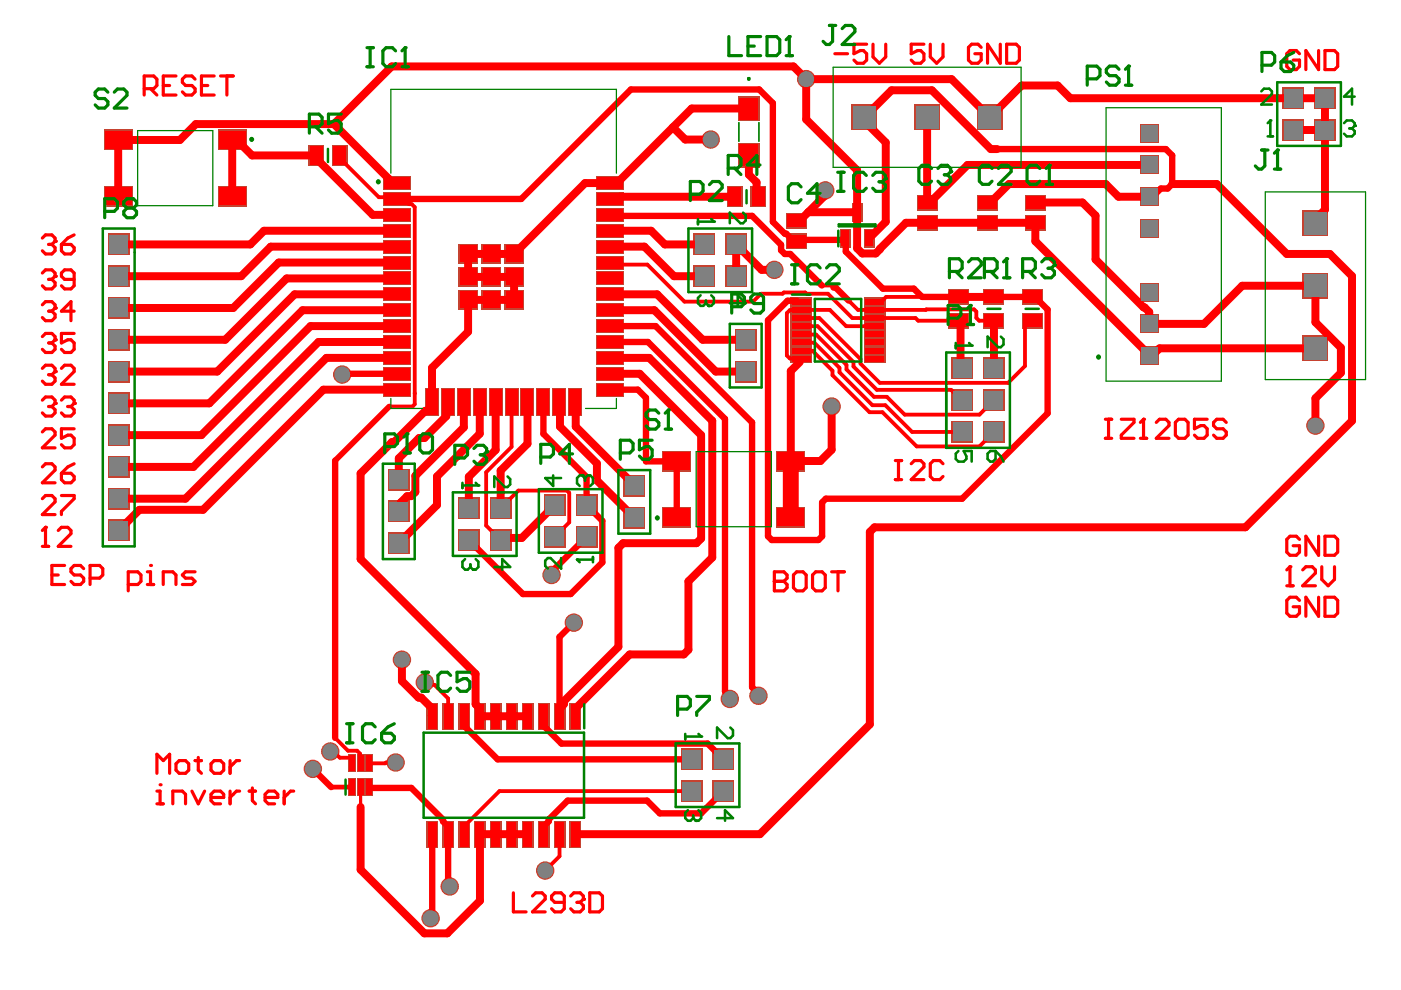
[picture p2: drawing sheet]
<svg xmlns="http://www.w3.org/2000/svg" width="297mm" height="210mm" viewBox="0 0 297 210" stroke-linecap="round" stroke-linejoin="round" font-family="sans-serif">
<g fill="#c64230">
<circle cx="85.2" cy="139.9" r="1.96"/>
<circle cx="90.1" cy="144.7" r="1.96"/>
<circle cx="70" cy="159.3" r="1.96"/>
<circle cx="72.6" cy="79.4" r="1.96"/>
<circle cx="116.9" cy="121.9" r="1.96"/>
<circle cx="154.7" cy="148.2" r="1.96"/>
<circle cx="160.8" cy="147.5" r="1.96"/>
<circle cx="95.4" cy="188" r="1.96"/>
<circle cx="121.7" cy="132" r="1.96"/>
<circle cx="115.6" cy="184.6" r="1.96"/>
<circle cx="91.3" cy="194.7" r="1.96"/>
<circle cx="83.9" cy="161.7" r="1.96"/>
<circle cx="66.3" cy="163" r="1.96"/>
<circle cx="176.3" cy="86.2" r="1.96"/>
<circle cx="175" cy="40.4" r="1.96"/>
<circle cx="164.2" cy="57.2" r="1.96"/>
<circle cx="150.7" cy="29.6" r="1.96"/>
<circle cx="170.9" cy="16.8" r="1.96"/>
<circle cx="278.9" cy="90.2" r="1.96"/>
</g>
<g fill="#c64230">
<path d="M82.3 112.9h4.5v4.5h-4.5z" fill-rule="evenodd"/>
<path d="M97.1 112.2h4.6v4.6h-4.6z" fill-rule="evenodd"/>
<path d="M103.9 112.2h4.5v4.6h-4.5z" fill-rule="evenodd"/>
<path d="M115.4 111.6h4.5v4.5h-4.5z" fill-rule="evenodd"/>
<path d="M122.1 111.6h4.5v4.5h-4.5z" fill-rule="evenodd"/>
<path d="M22.9 110.2h4.5v4.5h-4.5z" fill-rule="evenodd"/>
<path d="M82.3 106.2h4.5v4.5h-4.5z" fill-rule="evenodd"/>
<path d="M97.1 105.5h4.6v4.5h-4.6z" fill-rule="evenodd"/>
<path d="M103.9 105.5h4.5v4.5h-4.5z" fill-rule="evenodd"/>
<path d="M115.4 104.8h4.5v4.5h-4.5z" fill-rule="evenodd"/>
<path d="M122.1 104.8h4.5v4.5h-4.5z" fill-rule="evenodd"/>
<path d="M22.9 103.5h4.5v4.5h-4.5z" fill-rule="evenodd"/>
<path d="M82.3 99.4h4.5v4.6h-4.5z" fill-rule="evenodd"/>
<path d="M22.9 96.7h4.5v4.6h-4.5z" fill-rule="evenodd"/>
<path d="M22.9 90h4.5v4.5h-4.5z" fill-rule="evenodd"/>
<path d="M22.9 83.3h4.5v4.5h-4.5z" fill-rule="evenodd"/>
<path d="M22.9 76.5h4.5v4.5h-4.5z" fill-rule="evenodd"/>
<path d="M22.9 69.8h4.5v4.5h-4.5z" fill-rule="evenodd"/>
<path d="M22.9 63h4.5v4.6h-4.5z" fill-rule="evenodd"/>
<path d="M22.9 56.3h4.5v4.5h-4.5z" fill-rule="evenodd"/>
<path d="M22.9 49.6h4.5v4.5h-4.5z" fill-rule="evenodd"/>
<path d="M132.2 107.5h4.6v4.5h-4.6z" fill-rule="evenodd"/>
<path d="M132.2 100.8h4.6v4.5h-4.6z" fill-rule="evenodd"/>
<path d="M144.4 158.7h4.5v4.6h-4.5z" fill-rule="evenodd"/>
<path d="M144.4 165.5h4.5v4.5h-4.5z" fill-rule="evenodd"/>
<path d="M201.7 89.3h4.6v4.5h-4.6z" fill-rule="evenodd"/>
<path d="M201.7 82.6h4.6v4.5h-4.6z" fill-rule="evenodd"/>
<path d="M151.1 158.7h4.5v4.6h-4.5z" fill-rule="evenodd"/>
<path d="M151.1 165.5h4.5v4.5h-4.5z" fill-rule="evenodd"/>
<path d="M208.5 89.3h4.5v4.5h-4.5z" fill-rule="evenodd"/>
<path d="M155.8 76.5h4.6v4.5h-4.6z" fill-rule="evenodd"/>
<path d="M208.5 82.6h4.5v4.5h-4.5z" fill-rule="evenodd"/>
<path d="M147.1 56.3h4.5v4.5h-4.5z" fill-rule="evenodd"/>
<path d="M147.1 49.6h4.5v4.5h-4.5z" fill-rule="evenodd"/>
<path d="M153.8 56.3h4.5v4.5h-4.5z" fill-rule="evenodd"/>
<path d="M153.8 49.6h4.5v4.5h-4.5z" fill-rule="evenodd"/>
<path d="M155.8 69.8h4.6v4.5h-4.6z" fill-rule="evenodd"/>
<path d="M180.6 22.2h5.3v5.3h-5.3z" fill-rule="evenodd"/>
<path d="M193.9 22.2h5.3v5.3h-5.3z" fill-rule="evenodd"/>
<path d="M201.7 75.8h4.6v4.6h-4.6z" fill-rule="evenodd"/>
<path d="M207.2 22.2h5.3v5.3h-5.3z" fill-rule="evenodd"/>
<path d="M208.5 75.8h4.5v4.6h-4.5z" fill-rule="evenodd"/>
<path d="M241.8 33h4v4h-4z" fill-rule="evenodd"/>
<path d="M241.8 66.7h4v4h-4z" fill-rule="evenodd"/>
<path d="M241.8 59.9h4v4h-4z" fill-rule="evenodd"/>
<path d="M241.8 39.7h4v4h-4z" fill-rule="evenodd"/>
<path d="M241.8 46.5h4v4h-4z" fill-rule="evenodd"/>
<path d="M241.8 73.4h4v4h-4z" fill-rule="evenodd"/>
<path d="M241.8 26.2h4v4h-4z" fill-rule="evenodd"/>
<path d="M271.9 18.6h4.5v4.5h-4.5z" fill-rule="evenodd"/>
<path d="M271.9 25.3h4.5v4.5h-4.5z" fill-rule="evenodd"/>
<path d="M276.2 71.2h5.4v5.3h-5.4z" fill-rule="evenodd"/>
<path d="M276.2 57.9h5.4v5.3h-5.4z" fill-rule="evenodd"/>
<path d="M276.2 44.7h5.4v5.3h-5.4z" fill-rule="evenodd"/>
<path d="M278.7 25.3h4.5v4.5h-4.5z" fill-rule="evenodd"/>
<path d="M278.7 18.6h4.5v4.5h-4.5z" fill-rule="evenodd"/>
<path d="M166.7 45.2h4.4v3.3h-4.4z" fill-rule="evenodd"/>
<path d="M194.3 41.3h4.5v3.3h-4.5z" fill-rule="evenodd"/>
<path d="M194.3 45.6h4.5v3.3h-4.5z" fill-rule="evenodd"/>
<path d="M207.2 41.3h4.4v3.3h-4.4z" fill-rule="evenodd"/>
<path d="M207.2 45.6h4.4v3.3h-4.4z" fill-rule="evenodd"/>
<path d="M217.3 41.3h4.4v3.3h-4.4z" fill-rule="evenodd"/>
<path d="M217.3 45.6h4.4v3.3h-4.4z" fill-rule="evenodd"/>
<path d="M156.5 30.4h4.5v5.1h-4.5z" fill-rule="evenodd"/>
<path d="M156.5 20.4h4.5v5.2h-4.5z" fill-rule="evenodd"/>
<path d="M120.8 149h2.4v5.7h-2.4z" fill-rule="evenodd"/>
<path d="M117.4 149h2.4v5.7h-2.4z" fill-rule="evenodd"/>
<path d="M114.1 149h2.4v5.7h-2.4z" fill-rule="evenodd"/>
<path d="M110.7 149h2.4v5.7h-2.4z" fill-rule="evenodd"/>
<path d="M107.3 149h2.4v5.7h-2.4z" fill-rule="evenodd"/>
<path d="M103.9 149h2.4v5.7h-2.4z" fill-rule="evenodd"/>
<path d="M100.6 149h2.4v5.7h-2.4z" fill-rule="evenodd"/>
<path d="M97.2 149h2.4v5.7h-2.4z" fill-rule="evenodd"/>
<path d="M93.8 149h2.4v5.7h-2.4z" fill-rule="evenodd"/>
<path d="M90.4 149h2.4v5.7h-2.4z" fill-rule="evenodd"/>
<path d="M90.4 174h2.4v5.7h-2.4z" fill-rule="evenodd"/>
<path d="M93.8 174h2.4v5.7h-2.4z" fill-rule="evenodd"/>
<path d="M97.2 174h2.4v5.7h-2.4z" fill-rule="evenodd"/>
<path d="M100.6 174h2.4v5.7h-2.4z" fill-rule="evenodd"/>
<path d="M103.9 174h2.4v5.7h-2.4z" fill-rule="evenodd"/>
<path d="M107.3 174h2.4v5.7h-2.4z" fill-rule="evenodd"/>
<path d="M110.7 174h2.4v5.7h-2.4z" fill-rule="evenodd"/>
<path d="M114.1 174h2.4v5.7h-2.4z" fill-rule="evenodd"/>
<path d="M117.4 174h2.4v5.7h-2.4z" fill-rule="evenodd"/>
<path d="M120.8 174h2.4v5.7h-2.4z" fill-rule="evenodd"/>
<path d="M22 39.5h6.1v4.2h-6.1z" fill-rule="evenodd"/>
<path d="M46.2 39.5h6.1v4.2h-6.1z" fill-rule="evenodd"/>
<path d="M22 27.6h6.1v4.2h-6.1z" fill-rule="evenodd"/>
<path d="M46.2 27.6h6.1v4.2h-6.1z" fill-rule="evenodd"/>
<path d="M164.6 95.6h6.1v4.3h-6.1z" fill-rule="evenodd"/>
<path d="M140.4 95.6h6.1v4.3h-6.1z" fill-rule="evenodd"/>
<path d="M164.6 107.6h6.1v4.2h-6.1z" fill-rule="evenodd"/>
<path d="M140.4 107.6h6.1v4.2h-6.1z" fill-rule="evenodd"/>
<path d="M70.5 30.8h3.2v4.3h-3.2z" fill-rule="evenodd"/>
<path d="M65.4 30.8h3.2v4.3h-3.2z" fill-rule="evenodd"/>
<path d="M154.2 39.5h3.2v4.4h-3.2z" fill-rule="evenodd"/>
<path d="M159.2 39.5h3.2v4.4h-3.2z" fill-rule="evenodd"/>
<path d="M216.6 66.4h4.4v3.2h-4.4z" fill-rule="evenodd"/>
<path d="M208.5 66.4h4.4v3.2h-4.4z" fill-rule="evenodd"/>
<path d="M201.1 61.4h4.4v3.2h-4.4z" fill-rule="evenodd"/>
<path d="M216.6 61.4h4.4v3.2h-4.4z" fill-rule="evenodd"/>
<path d="M201.1 66.4h4.4v3.2h-4.4z" fill-rule="evenodd"/>
<path d="M81.3 67.7h5.8v2.9h-5.8z" fill-rule="evenodd"/>
<path d="M81.3 64.3h5.8v2.9h-5.8z" fill-rule="evenodd"/>
<path d="M81.3 60.9h5.8v3h-5.8z" fill-rule="evenodd"/>
<path d="M81.3 57.6h5.8v2.9h-5.8z" fill-rule="evenodd"/>
<path d="M81.3 54.2h5.8v2.9h-5.8z" fill-rule="evenodd"/>
<path d="M81.3 50.8h5.8v3h-5.8z" fill-rule="evenodd"/>
<path d="M81.3 47.5h5.8v2.9h-5.8z" fill-rule="evenodd"/>
<path d="M81.3 44.1h5.8v2.9h-5.8z" fill-rule="evenodd"/>
<path d="M81.3 37.4h5.8v2.9h-5.8z" fill-rule="evenodd"/>
<path d="M81.3 40.7h5.8v2.9h-5.8z" fill-rule="evenodd"/>
<path d="M167.6 64.8h4.5v1.8h-4.5z" fill-rule="evenodd"/>
<path d="M167.6 66.6h4.5v1.7h-4.5z" fill-rule="evenodd"/>
<path d="M167.6 68.3h4.5v1.7h-4.5z" fill-rule="evenodd"/>
<path d="M167.6 70h4.5v1.7h-4.5z" fill-rule="evenodd"/>
<path d="M167.6 71.7h4.5v1.8h-4.5z" fill-rule="evenodd"/>
<path d="M167.6 73.5h4.5v1.7h-4.5z" fill-rule="evenodd"/>
<path d="M167.6 75.2h4.5v1.7h-4.5z" fill-rule="evenodd"/>
<path d="M183.3 75.2h4.4v1.7h-4.4z" fill-rule="evenodd"/>
<path d="M183.3 73.5h4.4v1.7h-4.4z" fill-rule="evenodd"/>
<path d="M183.3 71.7h4.4v1.8h-4.4z" fill-rule="evenodd"/>
<path d="M183.3 70h4.4v1.7h-4.4z" fill-rule="evenodd"/>
<path d="M183.3 68.3h4.4v1.7h-4.4z" fill-rule="evenodd"/>
<path d="M183.3 66.6h4.4v1.7h-4.4z" fill-rule="evenodd"/>
<path d="M208.5 61.4h4.4v3.2h-4.4z" fill-rule="evenodd"/>
<path d="M73.9 165h1.6v3.7h-1.6z" fill-rule="evenodd"/>
<path d="M75.7 165h1.6v3.7h-1.6z" fill-rule="evenodd"/>
<path d="M77.4 165h1.6v3.7h-1.6z" fill-rule="evenodd"/>
<path d="M77.4 160h1.6v3.7h-1.6z" fill-rule="evenodd"/>
<path d="M75.7 160h1.6v3.7h-1.6z" fill-rule="evenodd"/>
<path d="M73.9 160h1.6v3.7h-1.6z" fill-rule="evenodd"/>
<path d="M167.6 63.1h4.5v1.7h-4.5z" fill-rule="evenodd"/>
<path d="M107 61.5h4v4.1h-4z" fill-rule="evenodd"/>
<path d="M102.1 61.5h4.1v4.1h-4.1z" fill-rule="evenodd"/>
<path d="M97.2 61.5h4.1v4.1h-4.1z" fill-rule="evenodd"/>
<path d="M107 56.7h4v4h-4z" fill-rule="evenodd"/>
<path d="M102.1 56.7h4.1v4h-4.1z" fill-rule="evenodd"/>
<path d="M97.2 56.7h4.1v4h-4.1z" fill-rule="evenodd"/>
<path d="M107 51.8h4v4.1h-4z" fill-rule="evenodd"/>
<path d="M102.1 51.8h4.1v4.1h-4.1z" fill-rule="evenodd"/>
<path d="M97.2 51.8h4.1v4.1h-4.1z" fill-rule="evenodd"/>
<path d="M126.4 37.4h5.9v2.9h-5.9z" fill-rule="evenodd"/>
<path d="M126.4 40.7h5.9v2.9h-5.9z" fill-rule="evenodd"/>
<path d="M126.4 44.1h5.9v2.9h-5.9z" fill-rule="evenodd"/>
<path d="M126.4 47.5h5.9v2.9h-5.9z" fill-rule="evenodd"/>
<path d="M126.4 50.8h5.9v3h-5.9z" fill-rule="evenodd"/>
<path d="M126.4 54.2h5.9v2.9h-5.9z" fill-rule="evenodd"/>
<path d="M126.4 57.6h5.9v2.9h-5.9z" fill-rule="evenodd"/>
<path d="M126.4 60.9h5.9v3h-5.9z" fill-rule="evenodd"/>
<path d="M126.4 64.3h5.9v2.9h-5.9z" fill-rule="evenodd"/>
<path d="M126.4 67.7h5.9v2.9h-5.9z" fill-rule="evenodd"/>
<path d="M126.4 71h5.9v3h-5.9z" fill-rule="evenodd"/>
<path d="M126.4 74.4h5.9v2.9h-5.9z" fill-rule="evenodd"/>
<path d="M126.4 77.8h5.9v2.9h-5.9z" fill-rule="evenodd"/>
<path d="M126.4 81.2h5.9v2.9h-5.9z" fill-rule="evenodd"/>
<path d="M120.5 82.3h2.9v5.9h-2.9z" fill-rule="evenodd"/>
<path d="M117.1 82.3h3v5.9h-3z" fill-rule="evenodd"/>
<path d="M113.7 82.3h3v5.9h-3z" fill-rule="evenodd"/>
<path d="M110.4 82.3h2.9v5.9h-2.9z" fill-rule="evenodd"/>
<path d="M107 82.3h2.9v5.9h-2.9z" fill-rule="evenodd"/>
<path d="M103.6 82.3h3v5.9h-3z" fill-rule="evenodd"/>
<path d="M100.3 82.3h2.9v5.9h-2.9z" fill-rule="evenodd"/>
<path d="M96.9 82.3h2.9v5.9h-2.9z" fill-rule="evenodd"/>
<path d="M93.5 82.3h2.9v5.9h-2.9z" fill-rule="evenodd"/>
<path d="M90.1 82.3h3v5.9h-3z" fill-rule="evenodd"/>
<path d="M81.3 81.2h5.8v2.9h-5.8z" fill-rule="evenodd"/>
<path d="M81.3 77.8h5.8v2.9h-5.8z" fill-rule="evenodd"/>
<path d="M81.3 74.4h5.8v2.9h-5.8z" fill-rule="evenodd"/>
<path d="M81.3 71h5.8v3h-5.8z" fill-rule="evenodd"/>
<path d="M183.3 64.8h4.4v1.8h-4.4z" fill-rule="evenodd"/>
<path d="M183.3 63.1h4.4v1.7h-4.4z" fill-rule="evenodd"/>
<path d="M178.1 48.6h2.2v3.9h-2.2z" fill-rule="evenodd"/>
<path d="M183.2 48.6h2.1v3.9h-2.1z" fill-rule="evenodd"/>
<path d="M180.7 43.1h2.1v3.8h-2.1z" fill-rule="evenodd"/>
<path d="M166.7 49.5h4.4v3.3h-4.4z" fill-rule="evenodd"/>
</g>
<g fill="none" stroke="#f00" stroke-width=".81">
<path d="M72.1 33v.6l8.2 8.2h3.5l.4 .4M85.7 42.2l1.1 1.1h.5l.6 .6v41.8l-.4 .5h-5M129.4 55.7l.4 .4h7.5l7.8 7.9h14.6l1.6-1.7h4.6l.3-.3h4.5l.3 .3h4.5l5.2 5.1h13.4l.6 .6h8.6M169.9 74.3l2.4 .1 4.2 4.2v1l7.9 7.8h2.7l7.3 7.3h13.3l3-3.1M169.9 72.6l2.7 .1 5.4 5.3v.9l7 7h2.7l5.7 5.7h10.6M169.9 70.9h3.1l6.5 6.5v.9l5.8 5.8h2.7l3.8 3.8h15.9l3-3.1M169.9 69.2h3.4l7.7 7.6v.9l4.9 5h15.7l2.4 2.1M169.9 67.4h3.8l8.7 8.7v1l4.1 4.1h27.2l3.6-3.6v-8.7l.9-.9h.6M174.2 60.5h2.1l.4 .5M179.9 63.7l2 2 24.6-.1 .5 .5v1.3l.6 .6h3.1M185.5 69.2h-6.1l-3.5-3.5-8.4 .1-.7 .6v9l.7 .6h2.1M195.5 63h-7.6l-1.1 1h-1.3"/>
<path d="M108.5 85.3v9.4l-5.4 5.4v11.3l3 3.1M106.1 107.8l3.8-3.8h10.3l.5 .5v6.3l-3.1 3M70 159.3h.7l1.3 1.4h2.6l.1 .1v1M71.1 156.5l2.7 2.7h1.9l.6 .6v1.9l.2 .1M90.1 144.7l.5 .5h1.5l2.9 2.9v3.8M83.9 161.7h-2l-.2 .1h-3.5M118.6 176.9v4.6l-3 3.1M146.6 167.7h-40.7l-7 7v1.6l-.5 .6"/>
</g>
<g fill="none" stroke="#f00" stroke-width="1.4">
<path d="M211.4 31.6h35.8l1.3 1.4v6l-.9 1h-1.5l-1.7 1.7h-.6M84.2 42.2h26.3l23.3-23.2h27.2l2.9 2.9v25.1l2.5 2.6h.3l1.6 1.6h.6l.3-.3h9.9l.1-.3 .1 .1v2.6l7.9 7.9h6.6l1.7 1.8h7.8M129.4 45.6l.2 .2h29.9l6.1 6.1v1.2l.8 .8h1.2l6.6 6.6M84.2 79.2h-11.5l-.1 .2M129.4 72.5h8l16.3 16.3v57.8l1 1v.6M129.4 69.1h9.6l20.5 20.5v56.1l1.3 1.4v.4M176.7 61h.5l2.7 2.7M210.7 63h8.7l2.7 2.6v22l-18.1 18.1h-28.9l-.8 .8v7.2l-.8 .8h-9.9l-.8-.8v-45.8l4.2-4.1h1.9M71.1 97.6v58.9M115.2 85.3v6.7l9.2 9.1v6l3.3 3.3v8.8l-6.7 6.8h-10.1l-11.5-11.5M129.4 82.6h5.8l1.8 1.7v13.5l6.5-.1v12M124.4 113.8l-7.5 7.4v.7"/>
<path d="M121.7 132l-3.1 3v16.9M98.4 151.9l.2 .2v2l6.9 6.9h41.1M115.5 152.9v1.2l3.5 3.6h31l3.4 3.3M66.3 163l3.9 3.9M78.3 167.1h8.9l6.7 6.7v.3l1.1 1.1v12.4l.3 .4M91.6 176.9v17.5l-.3 .3M153.4 167.7l-4.7 4.8h-8.8l-2.7-2.7h-16.8l-4 4v.3l-1.1 1.1v1.7"/>
</g>
<g fill="none" stroke="#f00" stroke-width="1.7">
<path d="M170.9 16.8l-2.7-2.7h-85.2l-12.2 12.2M170.9 16.8v8.5l10.8 10.8v16.5l1.1 1.1h2.9l6.4-6.5h27.4v4l24.3 24.2h.5l1.5-1.5h33.1M170.9 16.8h30.9l8.1 8.1 6.7-6.8h7.6l2.7 2.7h54v23.7l-2 2v.8M70.8 26.3l11.6 11.6v.6l.3 .3h1.5M70.8 26.3h-29.3l-3.4 3.4h-13v11.9M142.7 27l-11.9 11.8h-6.8l-15 15h-9.8v4.9h9.8v4.9h-9.8v6.7l-7.6 7.7v8.7l-.4 .4h-1l-6.6 6.6h-.5l-6.6 6.7v18.1l24.3 24.4v6.4l1 .9v1.7h10.1M142.7 27l2.6 2.6h5.4M158.8 23h-12.1l-4 4M158.8 33v4l1.6 1.7v2.6l.4 .4M196.6 24.9v18h.6l7.9-7.9h38.7M211.4 31.6h-1.3l-12.5-12.5h-8.6l-5.7 5.8v.8l4.5 4.5v16.8l-3.6 3.6M248.5 39h9.5l14.8 14.8h9.2l4.7 4.7v30.7l-22.7 22.6h-78.6l-1 1v40.8l-23.3 23.3h-39.1"/>
<path d="M274.2 27.6h6.7M49.2 41.6v-11.9h1l3.2 3.3h13.6v.6l12 12h5.2M84.2 59h-23.4l-13 13h-22.6M84.2 55.7h-25.1l-9.7 9.6h-24.2M84.2 52.3h-26.8l-6.3 6.3h-25.9M84.2 48.9h-28.2l-2.9 2.9h-27.9M129.4 52.3h7.2l6.3 6.3h6.4M129.4 48.9h8.7l2.9 2.9h8.3M155.8 41.7h-24.5l-.5 .5h-1.4M164.2 57.2h-2.7l-5.4-5.4v6.8M171.4 45h10.3M175 40.4l-.3 .3v1l-5.2 5.2h-.6"/>
<path d="M219.5 42.9h10l2.8 2.8v9.3l10.2 10.2h.2l1 1v2.3l.1 .2h11.5l8.1-8.1h15.5v7.7l5.4 5.4v5.4l-5.4 5.3v5.8M243.8 41.7h-6.7l-2.7-2.7h-20.5l-3.9 3.9h-.6M84.2 62.4h-21.7l-16.4 16.4h-20.9M84.2 65.8h-20l-19.8 19.7h-19.2M84.2 75.9h-15l-29.9 29.8h-14.1M84.2 72.5h-16.7l-26.5 26.5h-15.8M84.2 69.1h-18.4l-23.1 23.2h-17.5M129.4 62.4h9.9l9.7 9.6h9.1M129.4 65.8h9.3l13.1 13h6.3M129.4 79.2h6.2l13.1 13.1v21.9l-1 1h-15.6l-1 1v20.9l-11.5 11.6v.6l-1 .9M129.4 75.9h8.3l13.3 13.3v29l-5 5.1v14.5l-1 1h-11.5l-11.5 11.4v1.7M169.6 76.8l-1.9 1.9v19h6.2l2.4-2.3v-9.2"/>
<path d="M203.3 63h7.4M203.3 68l.4 .3v9.5l.3 .3M210.7 68v10.1M84.2 82.6h-15.6l-25.5 25.5h-13.5l-4.4 4.4M95 85.3l-.4 .3v2.6l-4.6 4.7h-1.1l-4.3 4.3v4.5M98.3 85.3v5.3l-10.2 10.3v3.4l-.9 .9h-.9l-1.3 1.3v1.5l-.4 .4M101.7 85.3v6.7l-9 9v6.1l-8.1 8.1M105.1 85.3v10.1l-5.7 5.7v6.7M111.8 85.3v8.8l-5.7 5.7v8M118.6 85.3l.1 .1v5.1l7.9 7.8v3.6l7.9 7.9M122 85.3l.1 5.2 12.4 12.4v.1M117.6 107.1l-7 7h-4l-.5 .4"/>
<path d="M85.2 139.9v4.5l3.5 3.5h.6l2.3 2.3v1.7M76.5 171.1v13.3l13.5 13.5h4.8l7-6.9v-14.1h10.1"/>
</g>
<path d="M82.5 86.2l-11.4 11.4" fill="none" stroke="#f00" stroke-width="1.2"/>
<path d="M167.7 97.7v12" fill="none" stroke="#f00" stroke-width="3.4"/>
<path d="M13.7 119.9h-2.7v4h2.7M11 121.9h1.3M17.7 120.6l-.6-.7h-1.4l-.7 .7v.6l.7 .7h1.4l.6 .7v.7l-.6 .6h-1.4l-.7-.6M19.1 122.6h2l.7-.7v-1.3l-.7-.7h-2v4M27.2 123.9h2l.7-.6v-1.4l-.7-.7h-2v4.1M31.2 123.9h1.4M31.2 121.2h.7v2.7M76.5 166.9v4.2" fill="none" stroke="#f00" stroke-width=".68"/>
<path d="M70.2 166.9h4.5" fill="none" stroke="#f00" stroke-width="1"/>
<circle cx="31.9" cy="119.9" r=".34" fill="#f00"/>
<path d="M9 50.5l.6-.7h1.4l.7 .7v.7M34.6 123.9v-2.7h2l.7 .7v2M41.4 121.2h-2.1l-.6 .7 .6 .7h1.4l.7 .7-.7 .6h-2" fill="none" stroke="#f00" stroke-width=".68"/>
<circle cx="11.7" cy="51.2" r=".34" fill="#f00"/>
<path d="M9 57.9l.6-.7h1.4l.7 .7v.7M10.3 51.8h.7M11 51.8l.7 .7v.7l-.7 .6h-1.4l-.6-.6M11.7 51.2l-.7 .6M13 51.8h2l.7 .7v.7l-.7 .6h-1.3l-.7-.6zM15.7 49.8l-1.3 .7-1.4 1.3" fill="none" stroke="#f00" stroke-width=".68"/>
<circle cx="11.7" cy="58.6" r=".34" fill="#f00"/>
<path d="M10.3 59.2h.7M11 59.2l.7 .7v.7l-.7 .7h-1.4l-.6-.7M11.7 58.6l-.7 .6M15.7 59.2h-2l-.7-.6v-.7l.7-.7h1.3l.7 .7v2.7l-.7 .7h-1.3l-.7-.7M9 64.6l.6-.6h1.4l.7 .6v.7" fill="none" stroke="#f00" stroke-width=".68"/>
<circle cx="11.7" cy="65.3" r=".34" fill="#f00"/>
<path d="M9 71.4l.6-.7h1.4l.7 .7v.6M10.3 66h.7M11 66l.7 .7v.6l-.7 .7h-1.4l-.6-.7M11.7 65.3l-.7 .7M15.7 66h-2.7l2-2v4" fill="none" stroke="#f00" stroke-width=".68"/>
<circle cx="11.7" cy="72" r=".34" fill="#f00"/>
<path d="M9 78.1l.6-.7h1.4l.7 .7v.7M10.3 72.7h.7M11 72.7l.7 .7v.7l-.7 .6h-1.4l-.6-.6M11.7 72l-.7 .7M15.7 70.7h-2.7v2l1.4-.7h.6l.7 .7v1.4l-.7 .6h-1.3l-.7-.6" fill="none" stroke="#f00" stroke-width=".68"/>
<circle cx="11.7" cy="78.8" r=".34" fill="#f00"/>
<path d="M10.3 79.5h.7M11 79.5l.7 .6v.7l-.7 .7h-1.4l-.6-.7M11.7 78.8l-.7 .7M13 78.1l.7-.7h1.3l.7 .7v.7l-2.7 2.7h2.7M9 84.8l.6-.6h1.4l.7 .6v.7" fill="none" stroke="#f00" stroke-width=".68"/>
<circle cx="11.7" cy="85.5" r=".34" fill="#f00"/>
<path d="M10.3 86.2h.7M11 86.2l.7 .7v.6l-.7 .7h-1.4l-.6-.7M11.7 85.5l-.7 .7M13 84.8l.7-.6h1.3l.7 .6v.7" fill="none" stroke="#f00" stroke-width=".68"/>
<circle cx="15.7" cy="85.5" r=".34" fill="#f00"/>
<path d="M9 91.6l.6-.7h1.4l.7 .7v.7l-2.7 2.7h2.7M9 99l.6-.7h1.4l.7 .7v.7l-2.7 2.7h2.7M14.4 86.2h.6M15 86.2l.7 .7v.6l-.7 .7h-1.3l-.7-.7M15.7 85.5l-.7 .7M15.7 90.9h-2.7v2l1.4-.6h.6l.7 .6v1.4l-.7 .7h-1.3l-.7-.7M15.7 98.3l-1.3 .7-1.4 1.3M9 105.7l.6-.6h1.4l.7 .6v.7l-2.7 2.7h2.7M9 115.8h1.3M9.6 111.8v4M13 100.3h2l.7 .7v.7l-.7 .7h-1.3l-.7-.7zM13 105.1h2.7v.6l-2.7 2.7v.7" fill="none" stroke="#f00" stroke-width=".68"/>
<circle cx="9.6" cy="111.8" r=".34" fill="#f00"/>
<path d="M30.6 18.8h2l.7-.7v-1.3l-.7-.7h-2v4.1M31.9 18.8l1.4 1.4M34.6 18.1h1.4M37.3 16.1h-2.7v4.1h2.7M41.4 16.8l-.7-.7h-1.4l-.6 .7v.7l.6 .6h1.4l.7 .7v.7l-.7 .7h-1.4l-.6-.7M42.7 18.1h1.4M45.4 16.1h-2.7v4.1h2.7M46.8 16.1h2.7M48.1 16.1v4.1M9.6 111.8l-.6 .7M12.3 112.5l.7-.7h1.4l.6 .7v.6l-2.7 2.7h2.7M164.2 121.2v4.1h2l.7-.7v-.7l-.7-.6h-2" fill="none" stroke="#f00" stroke-width=".68"/>
<circle cx="164.2" cy="123.3" r=".34" fill="#f00"/>
<path d="M164.2 121.2h2l.7 .7v.7l-.7 .7h-2M168.2 121.9l.7-.7h1.4l.6 .7v2.7l-.6 .7h-1.4l-.7-.7zM172.3 121.9l.6-.7h1.4l.7 .7v2.7l-.7 .7h-1.4l-.6-.7zM176.3 121.2h2.7M177.7 121.2v4.1M108.8 189.3v4h2.7M112.9 190l.7-.7h1.3l.7 .7v.6l-2.7 2.7h2.7M119.6 191.3h-2l-.7-.7v-.6l.7-.7h1.4l.6 .7v2.7l-.6 .6h-1.4l-.7-.6M121 190l.7-.7h1.3l.7 .7v.6" fill="none" stroke="#f00" stroke-width=".68"/>
<circle cx="123.7" cy="190.6" r=".34" fill="#f00"/>
<g fill="none" stroke="#f00" stroke-width=".68">
<path d="M33.3 164v-4.1l1.3 1.4 1.4-1.4v4.1M33.3 170.4h1.3M33.3 167.7h.6v2.7M37.3 161.9l.7-.6h1.3l.7 .6v1.4l-.7 .7h-1.3l-.7-.7zM41.4 161.3h1.3M42 160.6v2.7l.7 .7M44.7 161.9l.7-.6h1.4l.6 .6v1.4l-.6 .7h-1.4l-.7-.7zM48.8 161.3v2.7M50.8 161.3h-.7l-1.3 1.3M122.3 191.3h.7M123 191.3l.7 .7v.7l-.7 .6h-1.3l-.7-.6M123.7 190.6l-.7 .7"/>
<path d="M125 189.3h2.1l.6 .7v2.7l-.6 .6h-2.1z"/>
</g>
<circle cx="33.9" cy="166.4" r=".34" fill="#f00"/>
<g fill="none" stroke="#f00" stroke-width=".68">
<path d="M275.5 11.4l-.7-.7h-1.3l-.7 .7v2.7l.7 .7h1.3l.7-.7v-1.4h-1.3M279.6 10.7v4.1l-2.7-4.1v4.1M280.9 10.7h2l.7 .7v2.7l-.7 .7h-2zM275.5 114.4l-.7-.7h-1.3l-.7 .7v2.7l.7 .6h1.3l.7-.6v-1.4h-1.3M279.6 113.7v4l-2.7-4v4M280.9 113.7h2l.7 .7v2.7l-.7 .6h-2zM272.8 124.2h1.4M273.5 120.2v4M36.6 170.4v-2.7h2.1l.6 .7v2M40.7 167.7l1.3 2.7 1.4-2.7M44.7 169.1h2.7v-.7l-.6-.7h-1.4l-.7 .7v1.4l.7 .6h1.4M48.8 167.7v2.7"/>
<path d="M50.8 167.7h-.7l-1.3 1.4M52.8 167.7h1.4M53.5 167.1v2.7l.7 .6M56.2 169.1h2.7v-.7l-.7-.7h-1.3l-.7 .7v1.4l.7 .6h1.3M60.3 167.7v2.7M62.3 167.7h-.7l-1.3 1.4"/>
</g>
<circle cx="273.5" cy="120.2" r=".34" fill="#f00"/>
<path d="M234.4 88.9h1.3M234.4 92.9h1.3M235 88.9v4M237.7 88.9h2.7v.7l-2.7 2.7v.6h2.7M241.8 92.9h1.3M242.5 88.9v4M273.5 120.2l-.7 .6M275.5 127.3l-.7-.7h-1.3l-.7 .7v2.7l.7 .7h1.3l.7-.7v-1.4h-1.3M276.2 120.8l.7-.6h1.3l.7 .6v.7l-2.7 2.7h2.7M279.6 126.6v4.1l-2.7-4.1v4.1M280.2 120.2v2.7l1.4 1.3 1.3-1.3v-2.7M280.9 126.6h2l.7 .7v2.7l-.7 .7h-2z" fill="none" stroke="#f00" stroke-width=".68"/>
<circle cx="242.5" cy="88.9" r=".34" fill="#f00"/>
<g fill="none" stroke="#f00" stroke-width=".68">
<path d="M177 11.4h2.7M183.7 9.4h-2.7v2l1.4-.7h.7l.6 .7v1.3l-.6 .7h-1.4l-.7-.7M185.1 9.4v2.7l1.3 1.3 1.4-1.3v-2.7M195.9 9.4h-2.7v2l1.3-.7h.7l.7 .7v1.3l-.7 .7h-1.3l-.7-.7M197.2 9.4v2.7l1.4 1.3 1.3-1.3v-2.7M208 10l-.6-.6h-1.4l-.7 .6v2.7l.7 .7h1.4l.6-.7v-1.3h-1.3M212.1 9.4v4l-2.7-4v4M213.4 9.4h2.1l.6 .6v2.7l-.6 .7h-2.1zM189.8 97.7h1.4M190.5 97.7v4M193.2 98.3l.7-.6h1.3l.7 .6v.7l-2.7 2.7h2.7M199.9 98.3l-.6-.6h-1.4l-.7 .6v2.7l.7 .7h1.4l.6-.7"/>
<path d="M242.5 88.9l-.7 .7M245.2 89.6l.6-.7h1.4l.7 .7v.6l-2.7 2.7h2.7M249.2 89.6l.7-.7h1.3l.7 .7v2.7l-.7 .6h-1.3l-.7-.6zM255.9 88.9h-2.7v2l1.4-.7h.7l.6 .7v1.4l-.6 .6h-1.4l-.7-.6M260 89.6l-.7-.7h-1.3l-.7 .7v.6l.7 .7h1.3l.7 .7v.7l-.7 .6h-1.3l-.7-.6M189.8 101.7h1.4"/>
</g>
<g fill="#808080">
<circle cx="85.2" cy="139.9" r="1.69"/>
<circle cx="90.1" cy="144.7" r="1.69"/>
<circle cx="70" cy="159.3" r="1.69"/>
<circle cx="72.6" cy="79.4" r="1.69"/>
<circle cx="116.9" cy="121.9" r="1.69"/>
<circle cx="154.7" cy="148.2" r="1.69"/>
<circle cx="160.8" cy="147.5" r="1.69"/>
<circle cx="95.3" cy="188" r="1.69"/>
<circle cx="121.7" cy="132" r="1.69"/>
<circle cx="115.6" cy="184.6" r="1.69"/>
<circle cx="91.3" cy="194.7" r="1.69"/>
<circle cx="83.9" cy="161.7" r="1.69"/>
<circle cx="66.3" cy="163" r="1.69"/>
<circle cx="176.3" cy="86.2" r="1.69"/>
<circle cx="175" cy="40.4" r="1.69"/>
<circle cx="164.2" cy="57.2" r="1.69"/>
<circle cx="150.7" cy="29.6" r="1.69"/>
<circle cx="170.9" cy="16.8" r="1.69"/>
<circle cx="278.9" cy="90.2" r="1.69"/>
</g>
<g fill="#808080">
<path d="M82.6 113.2h3.9v4h-3.9z" fill-rule="evenodd"/>
<path d="M97.4 112.5h4v4h-4z" fill-rule="evenodd"/>
<path d="M104.2 112.5h3.9v4h-3.9z" fill-rule="evenodd"/>
<path d="M115.6 111.8h4v4h-4z" fill-rule="evenodd"/>
<path d="M122.4 111.8h4v4h-4z" fill-rule="evenodd"/>
<path d="M23.2 110.5h4v4h-4z" fill-rule="evenodd"/>
<path d="M82.6 106.4h3.9v4h-3.9z" fill-rule="evenodd"/>
<path d="M97.4 105.8h4v3.9h-4z" fill-rule="evenodd"/>
<path d="M104.2 105.8h3.9v3.9h-3.9z" fill-rule="evenodd"/>
<path d="M115.6 105.1h4v4h-4z" fill-rule="evenodd"/>
<path d="M122.4 105.1h4v4h-4z" fill-rule="evenodd"/>
<path d="M23.2 103.7h4v4h-4z" fill-rule="evenodd"/>
<path d="M82.6 99.7h3.9v4h-3.9z" fill-rule="evenodd"/>
<path d="M23.2 97h4v4h-4z" fill-rule="evenodd"/>
<path d="M23.2 90.3h4v3.9h-4z" fill-rule="evenodd"/>
<path d="M23.2 83.5h4v4h-4z" fill-rule="evenodd"/>
<path d="M23.2 76.8h4v4h-4z" fill-rule="evenodd"/>
<path d="M23.2 70.1h4v3.9h-4z" fill-rule="evenodd"/>
<path d="M23.2 63.3h4v4h-4z" fill-rule="evenodd"/>
<path d="M23.2 56.6h4v4h-4z" fill-rule="evenodd"/>
<path d="M23.2 49.8h4v4h-4z" fill-rule="evenodd"/>
<path d="M132.5 107.8h4v4h-4z" fill-rule="evenodd"/>
<path d="M132.5 101.1h4v3.9h-4z" fill-rule="evenodd"/>
<path d="M144.6 159h4v4h-4z" fill-rule="evenodd"/>
<path d="M144.6 165.7h4v4h-4z" fill-rule="evenodd"/>
<path d="M202 89.6h4v4h-4z" fill-rule="evenodd"/>
<path d="M202 82.9h4v3.9h-4z" fill-rule="evenodd"/>
<path d="M151.4 159h4v4h-4z" fill-rule="evenodd"/>
<path d="M151.4 165.7h4v4h-4z" fill-rule="evenodd"/>
<path d="M208.7 89.6h4v4h-4z" fill-rule="evenodd"/>
<path d="M156.1 76.8h4v4h-4z" fill-rule="evenodd"/>
<path d="M208.7 82.9h4v3.9h-4z" fill-rule="evenodd"/>
<path d="M147.3 56.6h4v4h-4z" fill-rule="evenodd"/>
<path d="M147.3 49.8h4v4h-4z" fill-rule="evenodd"/>
<path d="M154.1 56.6h4v4h-4z" fill-rule="evenodd"/>
<path d="M154.1 49.8h4v4h-4z" fill-rule="evenodd"/>
<path d="M156.1 70.1h4v3.9h-4z" fill-rule="evenodd"/>
<path d="M180.9 22.5h4.8v4.8h-4.8z" fill-rule="evenodd"/>
<path d="M194.2 22.5h4.8v4.8h-4.8z" fill-rule="evenodd"/>
<path d="M202 76.1h4v4h-4z" fill-rule="evenodd"/>
<path d="M207.5 22.5h4.7v4.8h-4.7z" fill-rule="evenodd"/>
<path d="M208.7 76.1h4v4h-4z" fill-rule="evenodd"/>
<path d="M242.1 33.2h3.4v3.5h-3.4z" fill-rule="evenodd"/>
<path d="M242.1 66.9h3.4v3.5h-3.4z" fill-rule="evenodd"/>
<path d="M242.1 60.2h3.4v3.5h-3.4z" fill-rule="evenodd"/>
<path d="M242.1 40h3.4v3.4h-3.4z" fill-rule="evenodd"/>
<path d="M242.1 46.7h3.4v3.5h-3.4z" fill-rule="evenodd"/>
<path d="M242.1 73.7h3.4v3.4h-3.4z" fill-rule="evenodd"/>
<path d="M242.1 26.5h3.4v3.5h-3.4z" fill-rule="evenodd"/>
<path d="M272.2 18.8h4v4h-4z" fill-rule="evenodd"/>
<path d="M272.2 25.6h4v4h-4z" fill-rule="evenodd"/>
<path d="M276.5 71.5h4.8v4.7h-4.8z" fill-rule="evenodd"/>
<path d="M276.5 58.2h4.8v4.8h-4.8z" fill-rule="evenodd"/>
<path d="M276.5 44.9h4.8v4.8h-4.8z" fill-rule="evenodd"/>
<path d="M278.9 25.6h4v4h-4z" fill-rule="evenodd"/>
<path d="M278.9 18.8h4v4h-4z" fill-rule="evenodd"/>
</g>
<g fill="#f00">
<path d="M166.9 45.5h4v2.7h-4z" fill-rule="evenodd"/>
<path d="M194.6 41.6h3.9v2.7h-3.9z" fill-rule="evenodd"/>
<path d="M194.6 45.9h3.9v2.7h-3.9z" fill-rule="evenodd"/>
<path d="M207.4 41.6h3.9v2.7h-3.9z" fill-rule="evenodd"/>
<path d="M207.4 45.9h3.9v2.7h-3.9z" fill-rule="evenodd"/>
<path d="M217.6 41.6h3.9v2.7h-3.9z" fill-rule="evenodd"/>
<path d="M217.6 45.9h3.9v2.7h-3.9z" fill-rule="evenodd"/>
<path d="M156.8 30.6h4v4.7h-4z" fill-rule="evenodd"/>
<path d="M156.8 20.7h4v4.6h-4z" fill-rule="evenodd"/>
<path d="M121.1 149.3h1.8v5.1h-1.8z" fill-rule="evenodd"/>
<path d="M117.7 149.3h1.9v5.1h-1.9z" fill-rule="evenodd"/>
<path d="M114.3 149.3h1.9v5.1h-1.9z" fill-rule="evenodd"/>
<path d="M111 149.3h1.8v5.1h-1.8z" fill-rule="evenodd"/>
<path d="M107.6 149.3h1.8v5.1h-1.8z" fill-rule="evenodd"/>
<path d="M104.2 149.3h1.9v5.1h-1.9z" fill-rule="evenodd"/>
<path d="M100.8 149.3h1.9v5.1h-1.9z" fill-rule="evenodd"/>
<path d="M97.5 149.3h1.8v5.1h-1.8z" fill-rule="evenodd"/>
<path d="M94.1 149.3h1.8v5.1h-1.8z" fill-rule="evenodd"/>
<path d="M90.7 149.3h1.9v5.1h-1.9z" fill-rule="evenodd"/>
<path d="M90.7 174.3h1.9v5.1h-1.9z" fill-rule="evenodd"/>
<path d="M94.1 174.3h1.8v5.1h-1.8z" fill-rule="evenodd"/>
<path d="M97.5 174.3h1.8v5.1h-1.8z" fill-rule="evenodd"/>
<path d="M100.8 174.3h1.9v5.1h-1.9z" fill-rule="evenodd"/>
<path d="M104.2 174.3h1.9v5.1h-1.9z" fill-rule="evenodd"/>
<path d="M107.6 174.3h1.8v5.1h-1.8z" fill-rule="evenodd"/>
<path d="M111 174.3h1.8v5.1h-1.8z" fill-rule="evenodd"/>
<path d="M114.3 174.3h1.9v5.1h-1.9z" fill-rule="evenodd"/>
<path d="M117.7 174.3h1.9v5.1h-1.9z" fill-rule="evenodd"/>
<path d="M121.1 174.3h1.8v5.1h-1.8z" fill-rule="evenodd"/>
<path d="M22.3 39.8h5.6v3.7h-5.6z" fill-rule="evenodd"/>
<path d="M46.4 39.8h5.6v3.7h-5.6z" fill-rule="evenodd"/>
<path d="M22.3 27.8h5.6v3.7h-5.6z" fill-rule="evenodd"/>
<path d="M46.4 27.8h5.6v3.7h-5.6z" fill-rule="evenodd"/>
<path d="M164.9 95.9h5.6v3.7h-5.6z" fill-rule="evenodd"/>
<path d="M140.7 95.9h5.6v3.7h-5.6z" fill-rule="evenodd"/>
<path d="M164.9 107.8h5.6v3.7h-5.6z" fill-rule="evenodd"/>
<path d="M140.7 107.8h5.6v3.7h-5.6z" fill-rule="evenodd"/>
<path d="M70.7 31h2.7v3.9h-2.7z" fill-rule="evenodd"/>
<path d="M65.7 31h2.6v3.9h-2.6z" fill-rule="evenodd"/>
<path d="M154.4 39.8h2.7v3.8h-2.7z" fill-rule="evenodd"/>
<path d="M159.5 39.8h2.6v3.8h-2.6z" fill-rule="evenodd"/>
<path d="M216.9 66.7h3.9v2.6h-3.9z" fill-rule="evenodd"/>
<path d="M208.8 66.7h3.9v2.6h-3.9z" fill-rule="evenodd"/>
<path d="M201.4 61.6h3.8v2.7h-3.8z" fill-rule="evenodd"/>
<path d="M216.9 61.6h3.9v2.7h-3.9z" fill-rule="evenodd"/>
<path d="M201.4 66.7h3.8v2.6h-3.8z" fill-rule="evenodd"/>
<path d="M81.5 67.9h5.4v2.4h-5.4z" fill-rule="evenodd"/>
<path d="M81.5 64.6h5.4v2.4h-5.4z" fill-rule="evenodd"/>
<path d="M81.5 61.2h5.4v2.4h-5.4z" fill-rule="evenodd"/>
<path d="M81.5 57.8h5.4v2.4h-5.4z" fill-rule="evenodd"/>
<path d="M81.5 54.5h5.4v2.4h-5.4z" fill-rule="evenodd"/>
<path d="M81.5 51.1h5.4v2.4h-5.4z" fill-rule="evenodd"/>
<path d="M81.5 47.7h5.4v2.4h-5.4z" fill-rule="evenodd"/>
<path d="M81.5 44.4h5.4v2.3h-5.4z" fill-rule="evenodd"/>
<path d="M81.5 37.6h5.4v2.4h-5.4z" fill-rule="evenodd"/>
<path d="M81.5 41h5.4v2.4h-5.4z" fill-rule="evenodd"/>
<path d="M167.9 65.1h3.9v1.2h-3.9z" fill-rule="evenodd"/>
<path d="M167.9 66.8h3.9v1.2h-3.9z" fill-rule="evenodd"/>
<path d="M167.9 68.6h3.9v1.2h-3.9z" fill-rule="evenodd"/>
<path d="M167.9 70.3h3.9v1.2h-3.9z" fill-rule="evenodd"/>
<path d="M167.9 72h3.9v1.2h-3.9z" fill-rule="evenodd"/>
<path d="M167.9 73.7h3.9v1.2h-3.9z" fill-rule="evenodd"/>
<path d="M167.9 75.5h3.9v1.2h-3.9z" fill-rule="evenodd"/>
<path d="M183.5 75.5h3.9v1.2h-3.9z" fill-rule="evenodd"/>
<path d="M183.5 73.7h3.9v1.2h-3.9z" fill-rule="evenodd"/>
<path d="M183.5 72h3.9v1.2h-3.9z" fill-rule="evenodd"/>
<path d="M183.5 70.3h3.9v1.2h-3.9z" fill-rule="evenodd"/>
<path d="M183.5 68.6h3.9v1.2h-3.9z" fill-rule="evenodd"/>
<path d="M183.5 66.8h3.9v1.2h-3.9z" fill-rule="evenodd"/>
<path d="M208.8 61.6h3.9v2.7h-3.9z" fill-rule="evenodd"/>
<path d="M74.2 165.3h1.1v3.2h-1.1z" fill-rule="evenodd"/>
<path d="M75.9 165.3h1.1v3.2h-1.1z" fill-rule="evenodd"/>
<path d="M77.7 165.3h1v3.2h-1z" fill-rule="evenodd"/>
<path d="M77.6 160.3h1.1v3.1h-1.1z" fill-rule="evenodd"/>
<path d="M75.9 160.3h1.1v3.1h-1.1z" fill-rule="evenodd"/>
<path d="M74.2 160.3h1.1v3.1h-1.1z" fill-rule="evenodd"/>
<path d="M167.9 63.4h3.9v1.2h-3.9z" fill-rule="evenodd"/>
<path d="M107.2 61.8h3.6v3.5h-3.6z" fill-rule="evenodd"/>
<path d="M102.4 61.8h3.5v3.5h-3.5z" fill-rule="evenodd"/>
<path d="M97.5 61.8h3.5v3.5h-3.5z" fill-rule="evenodd"/>
<path d="M107.2 56.9h3.6v3.6h-3.6z" fill-rule="evenodd"/>
<path d="M102.4 56.9h3.5v3.6h-3.5z" fill-rule="evenodd"/>
<path d="M97.5 56.9h3.5v3.6h-3.5z" fill-rule="evenodd"/>
<path d="M107.2 52.1h3.6v3.5h-3.6z" fill-rule="evenodd"/>
<path d="M102.4 52.1h3.5v3.5h-3.5z" fill-rule="evenodd"/>
<path d="M97.5 52.1h3.5v3.5h-3.5z" fill-rule="evenodd"/>
<path d="M126.7 37.6h5.3v2.4h-5.3z" fill-rule="evenodd"/>
<path d="M126.7 41h5.3v2.4h-5.3z" fill-rule="evenodd"/>
<path d="M126.7 44.4h5.3v2.3h-5.3z" fill-rule="evenodd"/>
<path d="M126.7 47.7h5.3v2.4h-5.3z" fill-rule="evenodd"/>
<path d="M126.7 51.1h5.3v2.4h-5.3z" fill-rule="evenodd"/>
<path d="M126.7 54.5h5.3v2.4h-5.3z" fill-rule="evenodd"/>
<path d="M126.7 57.8h5.3v2.4h-5.3z" fill-rule="evenodd"/>
<path d="M126.7 61.2h5.3v2.4h-5.3z" fill-rule="evenodd"/>
<path d="M126.7 64.6h5.3v2.4h-5.3z" fill-rule="evenodd"/>
<path d="M126.7 67.9h5.3v2.4h-5.3z" fill-rule="evenodd"/>
<path d="M126.7 71.3h5.3v2.4h-5.3z" fill-rule="evenodd"/>
<path d="M126.7 74.7h5.3v2.4h-5.3z" fill-rule="evenodd"/>
<path d="M126.7 78.1h5.3v2.3h-5.3z" fill-rule="evenodd"/>
<path d="M126.7 81.4h5.3v2.4h-5.3z" fill-rule="evenodd"/>
<path d="M120.8 82.6h2.4v5.3h-2.4z" fill-rule="evenodd"/>
<path d="M117.4 82.6h2.4v5.3h-2.4z" fill-rule="evenodd"/>
<path d="M114 82.6h2.4v5.3h-2.4z" fill-rule="evenodd"/>
<path d="M110.6 82.6h2.4v5.3h-2.4z" fill-rule="evenodd"/>
<path d="M107.3 82.6h2.4v5.3h-2.4z" fill-rule="evenodd"/>
<path d="M103.9 82.6h2.4v5.3h-2.4z" fill-rule="evenodd"/>
<path d="M100.5 82.6h2.4v5.3h-2.4z" fill-rule="evenodd"/>
<path d="M97.1 82.6h2.4v5.3h-2.4z" fill-rule="evenodd"/>
<path d="M93.8 82.6h2.4v5.3h-2.4z" fill-rule="evenodd"/>
<path d="M90.4 82.6h2.4v5.3h-2.4z" fill-rule="evenodd"/>
<path d="M81.5 81.4h5.4v2.4h-5.4z" fill-rule="evenodd"/>
<path d="M81.5 78.1h5.4v2.3h-5.4z" fill-rule="evenodd"/>
<path d="M81.5 74.7h5.4v2.4h-5.4z" fill-rule="evenodd"/>
<path d="M81.5 71.3h5.4v2.4h-5.4z" fill-rule="evenodd"/>
<path d="M183.5 65.1h3.9v1.2h-3.9z" fill-rule="evenodd"/>
<path d="M183.5 63.4h3.9v1.2h-3.9z" fill-rule="evenodd"/>
<path d="M178.4 48.9h1.6v3.3h-1.6z" fill-rule="evenodd"/>
<path d="M183.5 48.9h1.5v3.3h-1.5z" fill-rule="evenodd"/>
<path d="M180.9 43.3h1.6v3.4h-1.6z" fill-rule="evenodd"/>
<path d="M166.9 49.8h4v2.7h-4z" fill-rule="evenodd"/>
</g>
<g fill="none" stroke="#008000" stroke-width=".53">
<path d="M270.8 17.5h13.5v13.4h-13.5zM69.5 31.6v2.7M21.8 48.5h6.7v67.3h-6.7zM146 48.5h13.5v13.4h-13.5zM158.3 40.3v2.8M177.7 48.9v3.3M177.8 47.6h7.8v.4h-7.8zM154.7 68.7h6.8v13.4h-6.8zM167.9 62.5h3.9M172.8 63.4h9.8v13.3h-9.8zM200.6 74.7h13.5v20.3h-13.5zM201.9 65.5h2.8"/>
<path d="M209.3 65.5h2.8M217.4 65.5h2.8M81.2 98.3h6.7v20.2h-6.7zM131.1 99.7h6.8v13.4h-6.8zM96 104.4h13.5v13.5h-13.5zM114.2 103.7h13.5v13.5h-13.5zM89.8 155.3h34v18.1h-34zM123.9 149.3v5.1M143.3 157.6h13.5v13.5h-13.5zM73.3 165.3v3.2"/>
</g>
<path d="M176.6 14.3h39.9v21.2h-39.9zM29.2 27.7h15.9v15.9h-15.9zM82.9 36.7v-17.8h47.8v17.8M156.7 26v4M160.9 26v4M234.5 22.8h24.4v58h-24.4zM268.3 40.7h21.2v39.8h-21.2zM82.9 84.5v2.1h6.7M130.7 84.5v2.1h-6.6M147.6 95.8h15.9v15.9h-15.9z" fill="none" stroke="#008000" stroke-width=".27"/>
<path d="M98 102.4v1.1M98 102.9h3.4" fill="none" stroke="#008000" stroke-width=".54"/>
<circle cx="101.4" cy="102.9" r=".27" fill="#008000"/>
<path d="M100.9 102.4l.5 .5M100.9 118.5l.5 .6v1.1l-.5 .6h-.6M107.6 101l.6 .6v1.1l-.6 .6h-.6l-2.2-2.3v2.3M104.8 120.2h3.4l-1.7-1.7v2.3" fill="none" stroke="#008000" stroke-width=".54"/>
<circle cx="100.3" cy="120.8" r=".27" fill="#008000"/>
<path d="M98.6 118.5l-.6 .6v1.1l.6 .6h.6l.5-.6M99.7 119.7v.5M99.7 120.2l.6 .6M145.3 155.6v1.1M145.3 156.2h3.4" fill="none" stroke="#008000" stroke-width=".54"/>
<circle cx="148.7" cy="156.2" r=".27" fill="#008000"/>
<path d="M148.1 155.6l.6 .6M154.8 154.3l.6 .5v1.1l-.6 .6h-.5l-2.3-2.2v2.2M148.1 171.8l.6 .5v1.2l-.6 .5h-.6M152 173.5h3.4l-1.7-1.7v2.2" fill="none" stroke="#008000" stroke-width=".54"/>
<circle cx="147.5" cy="174" r=".27" fill="#008000"/>
<path d="M202.6 72.7v1.1M202.6 73.3h3.4M212.2 71.4l.6 .5v1.2l-.6 .5h-.6l-2.2-2.2v2.2M203.2 95.6l-.6 .6v1.1l.6 .6h1.1l.6-.6v-.6l-.6-1.1h1.7v2.3M209.4 96.2l.6-.6h1.1v1.7l-.6 .6h-.5l-.6-.6zM211.1 95.6l1.1 1.1 .6 1.2M145.8 171.8l-.5 .5v1.2l.5 .5h.6l.6-.5M147 173.5l.5 .5M147 172.9v.6" fill="none" stroke="#008000" stroke-width=".54"/>
<circle cx="206" cy="73.3" r=".27" fill="#008000"/>
<path d="M268.8 28.9h1.1M269.3 25.5v3.4M205.5 72.7l.5 .6" fill="none" stroke="#008000" stroke-width=".54"/>
<circle cx="269.3" cy="25.5" r=".27" fill="#008000"/>
<path d="M267.4 19.4l.6-.6h1.1l.6 .6v.5l-2.3 2.3h2.3M269.3 25.5l-.5 .6M285 26.1l.5-.6h1.2l.5 .6v.6M287.2 20.5h-2.2l1.7-1.7v3.4" fill="none" stroke="#008000" stroke-width=".54"/>
<circle cx="287.2" cy="26.7" r=".27" fill="#008000"/>
<path d="M286.1 27.2h.6M286.7 27.2l.5 .6v.6l-.5 .5h-1.2l-.5-.5M287.2 26.7l-.5 .5M148 46.4v1.2M148 47h3.4" fill="none" stroke="#008000" stroke-width=".54"/>
<circle cx="151.4" cy="47" r=".27" fill="#008000"/>
<path d="M150.8 46.4l.6 .6M157.5 45.1l.6 .5v1.2l-.6 .5h-.5l-2.3-2.2v2.2M150.8 62.6l.6 .6v1.1l-.6 .6h-.6M154.7 64.3h3.4l-1.7-1.7v2.3" fill="none" stroke="#008000" stroke-width=".54"/>
<circle cx="150.2" cy="64.9" r=".27" fill="#008000"/>
<path d="M148.5 62.6l-.5 .6v1.1l.5 .6h.6l.6-.6M149.7 64.3l.5 .6M149.7 63.7v.6M122.3 118.7h3.4M125.7 118.1v1.1" fill="none" stroke="#008000" stroke-width=".54"/>
<circle cx="122.3" cy="118.7" r=".27" fill="#008000"/>
<path d="M117.3 100.8v2.2l-1.7-1.6h3.4M119 118.3v2.3l-2.3-2.3h-.5l-.6 .6v1.1l.6 .6M122.3 118.7l.6 .5M123.5 100.8h-.6l-.6 .6v1.1l.6 .5" fill="none" stroke="#008000" stroke-width=".54"/>
<circle cx="123.5" cy="100.8" r=".27" fill="#008000"/>
<path d="M123.5 100.8l.5 .6M124 101.4v.5M124 101.4l.6-.6h.6l.5 .6v1.1l-.5 .5" fill="none" stroke="#008000" stroke-width=".54"/>
<path d="M81.6 94.7h2l.7-.7v-1.3l-.7-.7h-2v4M85.6 96h1.4M86.3 92v4" fill="none" stroke="#008000" stroke-width=".68"/>
<circle cx="86.3" cy="92" r=".34" fill="#008000"/>
<g fill="none" stroke="#008000" stroke-width=".68">
<path d="M230.5 16.7h2l.7-.7v-1.3l-.7-.7h-2v4.1M237.3 14.7l-.7-.7h-1.4l-.6 .7v.7l.6 .6h1.4l.7 .7v.7l-.7 .7h-1.4l-.6-.7M238.6 18.1h1.4M239.3 14v4.1M22.2 44.8h2l.7-.7v-1.3l-.7-.7h-2v4.1M26.9 44.1l-.7-.6v-.7l.7-.7h1.4l.6 .7v.7l-.6 .6M26.9 44.1l-.7 .7v.7l.7 .7h1.4l.6-.7v-.7l-.6-.7M26.9 44.1h1.4M155.1 65h2.1l.6-.6v-1.4l-.6-.7h-2.1v4.1M161.9 64.4h-2l-.7-.7v-.7l.7-.7h1.3l.7 .7v2.7l-.7 .7h-1.3l-.7-.7M86.3 92l-.7 .7M89 92.7l.7-.7h1.3l.7 .7v2.7l-.7 .6h-1.3l-.7-.6z"/>
<path d="M131.5 96h2l.7-.6v-1.4l-.7-.7h-2v4.1M138.3 93.3h-2.7v2.1l1.3-.7h.7l.7 .7v1.3l-.7 .7h-1.4l-.6-.7"/>
</g>
<circle cx="239.3" cy="14" r=".34" fill="#008000"/>
<path d="M239.3 14l-.7 .7M267.5 31.8h1.3M268.2 31.8v3.4l-.7 .7h-.7l-.7-.7M270.2 35.9h1.3M270.9 31.8v4.1" fill="none" stroke="#008000" stroke-width=".68"/>
<circle cx="270.9" cy="31.8" r=".34" fill="#008000"/>
<path d="M22.9 19.5l-.7-.6h-1.3l-.7 .6v.7l.7 .7h1.3l.7 .7v.6l-.7 .7h-1.3l-.7-.7M24.2 19.5l.7-.6h1.3l.7 .6v.7l-2.7 2.7h2.7M270.9 31.8l-.7 .7M139.7 87.6l-.7-.7h-1.3l-.7 .7v.7l.7 .7h1.3l.7 .6v.7l-.7 .7h-1.3l-.7-.7M141 91h1.4M141.7 86.9v4.1" fill="none" stroke="#008000" stroke-width=".68"/>
<circle cx="141.7" cy="86.9" r=".34" fill="#008000"/>
<path d="M65.6 26.9h2l.7-.7v-1.3l-.7-.7h-2v4M66.9 26.9l1.4 1.3M72.3 24.2h-2.7v2l1.4-.7h.7l.6 .7v1.4l-.6 .6h-1.4l-.7-.6M154.4 35.7h2l.7-.7v-1.4l-.7-.6h-2v4M155.7 35.7l1.4 1.3M161.1 35h-2.7l2.1-2v4M216.8 57.6h2l.7-.7v-1.4l-.7-.6h-2v4M218.2 57.6l1.3 1.3M220.9 55.5l.6-.6h1.4l.7 .6v.7M141.7 86.9l-.7 .7" fill="none" stroke="#008000" stroke-width=".68"/>
<circle cx="223.6" cy="56.2" r=".34" fill="#008000"/>
<path d="M201.3 57.6h2l.7-.7v-1.4l-.7-.6h-2v4M202.6 57.6l1.4 1.3M205.3 55.5l.7-.6h1.4l.6 .6v.7l-2.7 2.7h2.7M208.7 57.6h2l.7-.7v-1.4l-.7-.6h-2v4M210.1 57.6l1.3 1.3M212.8 58.9h1.3M213.4 54.9v4M222.2 56.9h.7M222.9 56.9l.7 .7v.6l-.7 .7h-1.4l-.6-.7M223.6 56.2l-.7 .7" fill="none" stroke="#008000" stroke-width=".68"/>
<circle cx="213.4" cy="54.9" r=".34" fill="#008000"/>
<path d="M267.6 13.8h2l.7-.7v-1.3l-.7-.7h-2v4.1M271.6 13.1h2l.7 .7v.7l-.7 .7h-1.3l-.7-.7zM274.3 11.1l-1.3 .7-1.4 1.3M213.4 54.9l-.6 .6M96.4 97.1h2.1l.6-.7v-1.3l-.6-.7h-2.1v4.1M100.5 95.1l.7-.7h1.3l.7 .7v.7M114.6 96.9h2.1l.6-.7v-1.3l-.6-.7h-2.1v4.1M121.4 96.2h-2.7l2-2v4.1M143.7 150.3h2l.7-.6v-1.4l-.7-.6h-2v4M147.7 147.7h2.7v.6l-2.7 2.7v.7" fill="none" stroke="#008000" stroke-width=".68"/>
<circle cx="103.2" cy="95.8" r=".34" fill="#008000"/>
<path d="M150.4 39.2l.7-.7h1.3l.7 .7v.6l-2.7 2.7h2.7M146.4 41.2h2l.7-.7v-1.3l-.7-.7h-2v4M201 67.5h2l.7-.7v-1.4l-.7-.6h-2v4M205.1 68.8h1.3M205.7 64.8v4M101.8 96.4h.7M102.5 96.4l.7 .7v.7l-.7 .7h-1.3l-.7-.7M103.2 95.8l-.7 .6" fill="none" stroke="#008000" stroke-width=".68"/>
<circle cx="205.7" cy="64.8" r=".34" fill="#008000"/>
<path d="M154.5 7.8v4h2.7M158.6 9.8h1.3M161.3 7.8h-2.7v4h2.7M162.6 7.8h2l.7 .6v2.7l-.7 .7h-2zM166.7 11.8h1.3M167.3 7.8v4M205.7 64.8l-.6 .6" fill="none" stroke="#008000" stroke-width=".68"/>
<circle cx="167.3" cy="7.8" r=".34" fill="#008000"/>
<g fill="none" stroke="#008000" stroke-width=".68">
<path d="M167.3 7.8l-.6 .6M175.9 5.4h1.3M176.5 5.4v3.4l-.6 .6h-.7l-.7-.6M178.6 6.1l.6-.7h1.4l.6 .7v.6l-2.6 2.7h2.6M177.6 36.5h1.4M178.3 36.5v4.1M183.7 37.2l-.7-.7h-1.3l-.7 .7v2.7l.7 .7h1.3l.7-.7M185 37.2l.7-.7h1.4l.6 .7v.7M177.6 40.6h1.4M73.5 153.4h1.3M73.5 157.5h1.3M74.2 153.4v4.1"/>
<path d="M79.6 154.1l-.7-.7h-1.4l-.6 .7v2.7l.6 .7h1.4l.7-.7M80.9 155.5h2l.7 .6v.7l-.7 .7h-1.3l-.7-.7zM83.6 153.4l-1.3 .7-1.4 1.4M89.5 142.5h1.3M89.5 146.6h1.3M90.2 142.5v4.1M95.5 143.2l-.6-.7h-1.4l-.6 .7v2.7l.6 .7h1.4l.6-.7M99.6 142.5h-2.7v2.1l1.3-.7h.7l.7 .7v1.3l-.7 .7h-1.3l-.7-.7"/>
</g>
<circle cx="187.7" cy="37.9" r=".34" fill="#008000"/>
<g fill="none" stroke="#008000" stroke-width=".68">
<path d="M77.8 10.1h1.4M77.8 14.2h1.4M78.5 10.1v4.1M83.9 10.8l-.7-.7h-1.3l-.7 .7v2.7l.7 .7h1.3l.7-.7M85.2 14.2h1.4M85.9 10.1v4.1M186.4 38.5h.7M187.1 38.5l.6 .7v.7l-.6 .7h-1.4l-.7-.7M187.7 37.9l-.6 .6M167.8 56.1h1.4M168.5 56.1v4.1M173.9 56.8l-.7-.7h-1.3l-.7 .7v2.7l.7 .7h1.3l.7-.7"/>
<path d="M175.2 56.8l.7-.7h1.4l.6 .7v.7l-2.7 2.7h2.7M167.8 60.2h1.4"/>
</g>
<circle cx="85.9" cy="10.1" r=".34" fill="#008000"/>
<path d="M85.9 10.1l-.7 .7M169.8 39.6l-.6-.6h-1.4l-.7 .6v2.7l.7 .7h1.4l.6-.7M197.5 35.7l-.7-.7h-1.3l-.7 .7v2.7l.7 .7h1.3l.7-.7M198.9 35.7l.6-.7h1.4l.7 .7v.7M173.9 41h-2.7l2-2v4" fill="none" stroke="#008000" stroke-width=".68"/>
<circle cx="201.6" cy="36.4" r=".34" fill="#008000"/>
<path d="M200.2 37.1h.7M200.9 37.1l.7 .6v.7l-.7 .7h-1.4l-.6-.7M201.6 36.4l-.7 .7M210.3 35.7l-.6-.7h-1.4l-.7 .7v2.7l.7 .7h1.4l.6-.7M211.7 35.7l.7-.7h1.3l.7 .7v.7l-2.7 2.7h2.7M220.5 35.7l-.7-.7h-1.4l-.6 .7v2.7l.6 .7h1.4l.7-.7M221.8 39.1h1.4M222.5 35v4.1" fill="none" stroke="#008000" stroke-width=".68"/>
<circle cx="222.5" cy="35" r=".34" fill="#008000"/>
<path d="M222.5 35l-.7 .7" fill="none" stroke="#008000" stroke-width=".68"/>
<g fill="none" stroke="#008000" stroke-width=".53">
<circle cx="158.8" cy="16.7" r=".13"/>
<circle cx="53.4" cy="29.5" r=".27"/>
<circle cx="80.2" cy="38.6" r=".27"/>
<circle cx="232.9" cy="75.7" r=".27"/>
<circle cx="139.4" cy="109.8" r=".27"/>
</g>
</svg>
